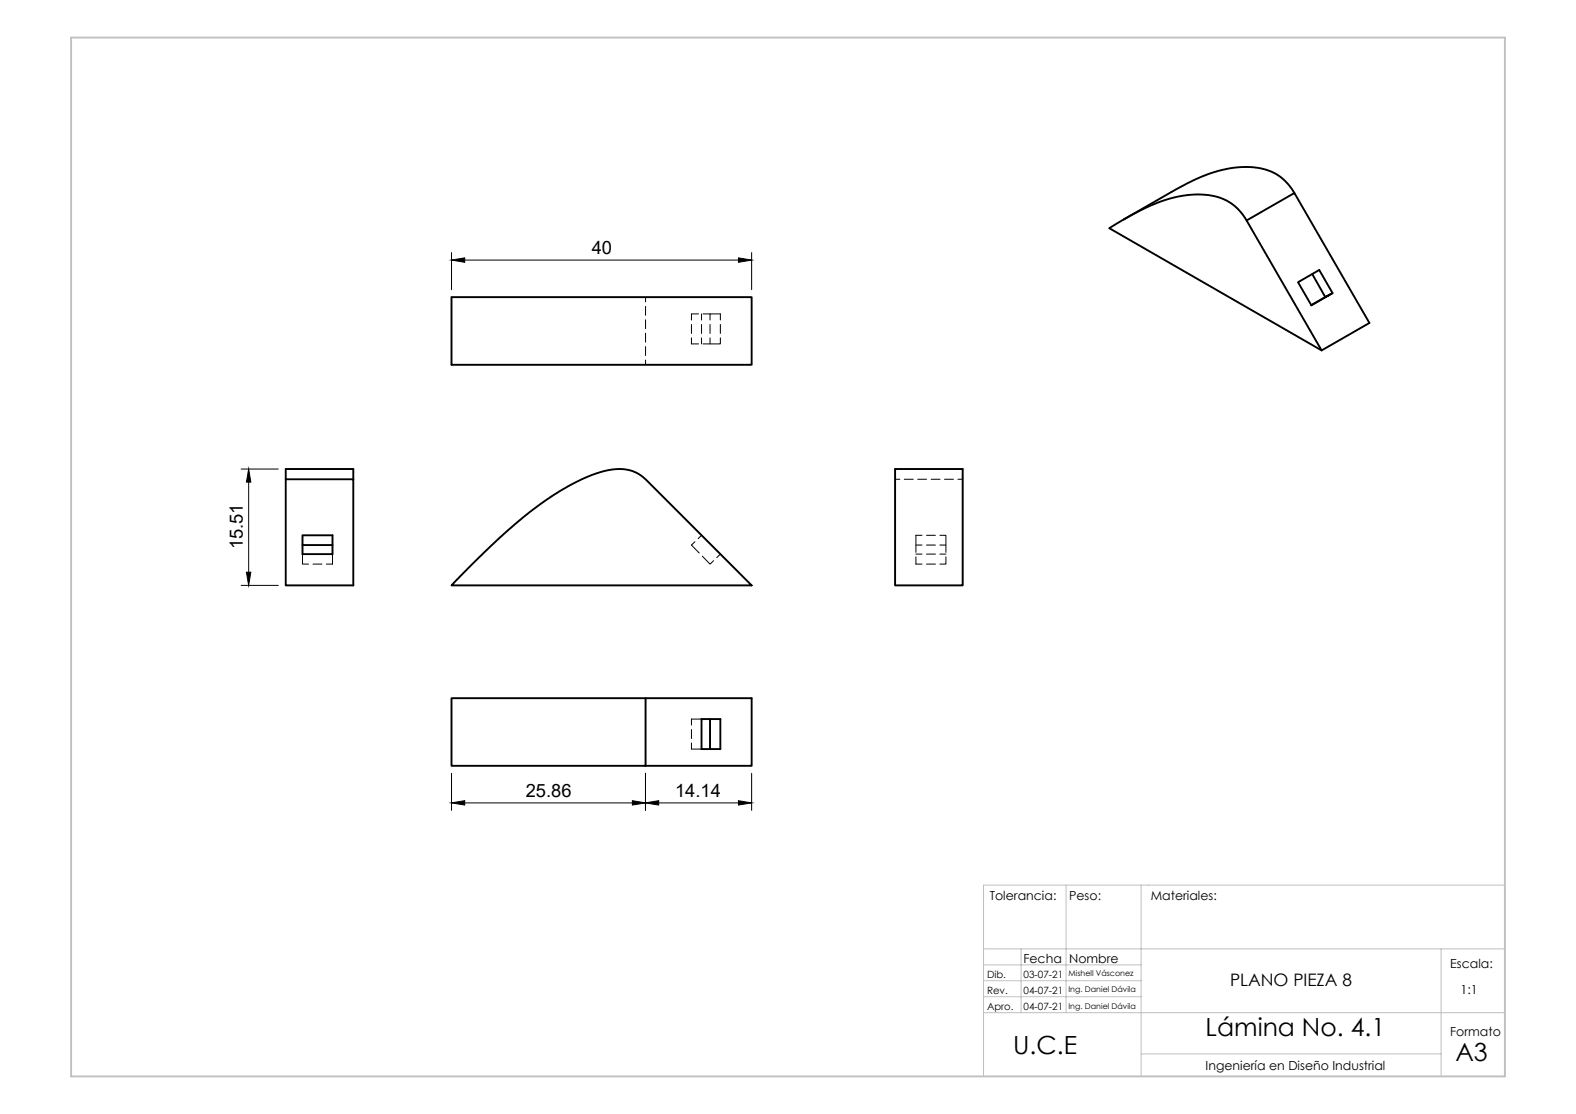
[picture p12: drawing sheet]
<svg xmlns="http://www.w3.org/2000/svg" width="420mm" height="297mm" viewBox="0 0 420 297" stroke-linecap="round" stroke-linejoin="round" font-family="sans-serif">
<defs><g id="words">
<g font-size="6.7">
<text x="270.1" y="281">U.C.E</text>
<text x="321.4" y="276.2">Lámina No. 4.1</text>
<text x="388" y="282.8">A3</text>
</g>
<g font-size="4.9">
<text x="157.8" y="67.8">40</text>
<text x="64.7" y="146.5" transform="rotate(-90 64.7 146.5)">15.51</text>
<text x="140.2" y="212.5">25.86</text>
<text x="180" y="212.6">14.14</text>
</g>
<text font-size="4.6" x="327.9" y="262.9">PLANO PIEZA 8</text>
<g font-size="3.3">
<text x="263.9" y="240">Tolerancia:</text>
<text x="285" y="240">Peso:</text>
<text x="306.8" y="240">Materiales:</text>
<text x="272.9" y="256.9">Fecha</text>
<text x="285" y="256.9">Nombre</text>
<text x="386.6" y="258.1">Escala:</text>
<text x="389.4" y="265.1">1:1</text>
<text x="386.6" y="276.2">Formato</text>
<text x="321.4" y="285.3">Ingeniería en Diseño Industrial</text>
</g>
<g font-size="2.7">
<text x="263.1" y="260.8">Dib.</text>
<text x="272.9" y="260.8">03-07-21</text>
<text x="263.1" y="265.1">Rev.</text>
<text x="263.1" y="269.3">Apro.</text>
<text x="272.9" y="265">04-07-21</text>
<text x="272.9" y="269.3">04-07-21</text>
</g>
<g font-size="2.1">
<text x="284.9" y="260.3">Mishell Vásconez</text>
<text x="284.9" y="264.6">Ing. Daniel Dávila</text>
<text x="284.9" y="268.9">Ing. Daniel Dávila</text>
</g>
</g></defs>
<!-- layer: Capa 1 -->
<path d="M262.2 236h139v51h-139zM284.2 236v34M304.2 236v51M262.2 253h139M262.2 257.3h42M272.2 253v17M384.2 253v34M262.2 270h139M262.2 261.5h42M262.2 265.8h42M304.2 281h80" fill="none" stroke="#c0c0c0" stroke-width=".27"/>
<path d="M19 10h382.2v277h-382.2z" fill="none" stroke="#c0c0c0" stroke-width=".5"/>
<g fill="none" stroke="#000" stroke-width=".27">
<path d="M120.4 69.3l3.5-.5v1.1zM120.4 67.3v9.9M123.9 69.3h73M172.1 79.2v1.3M196.9 68.8l3.5 .5-3.5 .6zM200.4 67.3v9.9M172.1 81.7v2.4M172.1 85.3v2.4M172.1 88.8v2.4M172.1 92.4v2.4M172.1 96v1.3M184.3 90.1v1.6h1.9"/>
<path d="M184.3 86.5v2.4M186.2 83.7h-1.9v1.6M187 83.7v1.6M187 86.5v2.4M187 90.1v1.6M187.4 83.7h1.9M189.3 85.3v-1.6h2.7v1.6M189.3 86.5v2.4M189.3 90.1v1.6M192 90.1v1.6h-4.6M192 86.5v2.4M64.3 125.1h9.9"/>
<path d="M66.3 128.6v24M66.3 125.1l.6 3.5h-1.2zM238.6 127.8h1.3M241.1 127.8h2.4M244.7 127.8h2.3M248.2 127.8h2.4M251.8 127.8h2.4M255.4 127.8h1.2M64.3 156.1h9.9M65.7 152.6h1.2l-.6 3.5zM80.6 147.8v2.6h1.7M83.4 150.4h2.4"/>
<path d="M88.6 147.8v2.6h-1.6M185.3 144.4l-1 .9 2.1 2.2M187 142.7l-.9 .9M187.2 148.3l2.1 2.1 .9-.9M192 147.8l-.9 .9M244.2 148.5v1.9h1.6M244.2 147.8h1.6M244.2 145.3h1.6M245.8 142.7h-1.6v4.6M247 142.7h2.4M247 145.3h2.4M247 147.8h2.4"/>
<path d="M247 150.4h2.4M250.6 142.7h1.6v4.6M250.6 145.3h1.6M250.6 147.8h1.6M252.2 148.5v1.9h-1.6M184.3 194.5v2.4M184.3 198.1v1.6h2.7M187 191.7h-2.7v1.6M120.4 214.1l3.5-.6v1.2zM120.4 206.2v9.9M123.9 214.1h44.7M168.6 213.5l3.5 .6-3.5 .6z"/>
<path d="M172.1 206.2v9.9M172.1 214.1l3.5-.6v1.2zM175.6 214.1h21.3M196.9 213.5l3.5 .6-3.5 .6zM200.4 206.2v9.9"/>
</g>
<g fill="none" stroke="#000" stroke-width=".51">
<path d="M332.3 58.8l20 34.6 12.8-7.3-20-34.6-12.8 7.3-2-2.8-1.3-1.2-1.8-1.2a21.1 21.1 0 0 0-15.5-.6l-3.1 1-4.6 2.1-8.2 4.8 56.5 32.5M345.1 51.5a13.8 13.8 0 0 0-13.2-7l-2.9 .2-3.7 .8a58 58 0 0 0-13 5.7l-12.8 7.4M120.4 79.2h80v18.1h-80zM349.8 73.1l3.5 6.1 2-1-5.7 3.2-3.5-6.1 5.6-3.3 3.6 6.2M353.3 79.2l-3.7 2.2M76.2 127.8v28.3h18v-28.3h-18v-2.7h18v2.7M238.6 125.1h18v31h-18zM80.6 142.7h8v5.1h-8zM80.6 145.3h8M124.9 151.4l8.5-8.2 7.1-6.1 7.3-5.2 6.2-3.6a22.8 22.8 0 0 1 12.6-3.2l2.9 .9 2.6 1.8 28.3 28.3h-80zM120.4 186.2h51.7v18h-51.7zM172.1 186.2h28.3v18h-28.3"/>
<path d="M187 191.7h5v8h-5zM189.3 191.7v8"/>
</g>
<path d="M120.4 69.3l3.5-.5v1.1zM196.9 68.8l3.5 .5-3.5 .6zM66.3 125.1l.6 3.5h-1.2zM65.7 152.6h1.2l-.6 3.5zM120.4 214.1l3.5-.6v1.2zM168.6 213.5l3.5 .6-3.5 .6zM172.1 214.1l3.5-.6v1.2zM196.9 213.5l3.5 .6-3.5 .6z" fill="#000"/>
<use href="#words"/>
</svg>
